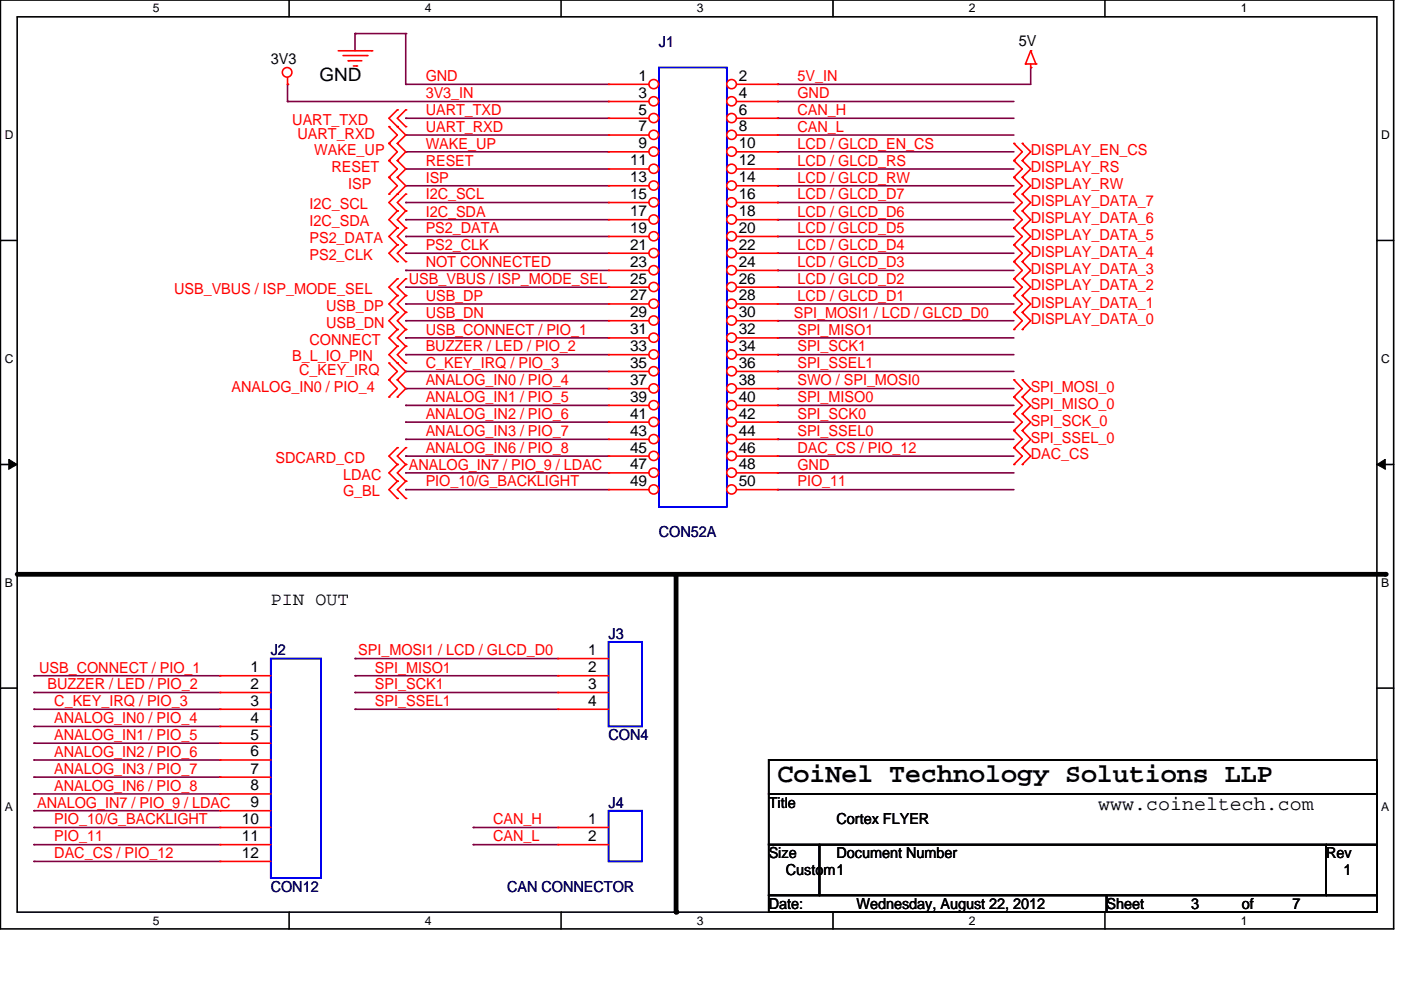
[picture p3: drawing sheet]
<svg xmlns="http://www.w3.org/2000/svg" width="297mm" height="210mm" viewBox="0 0 297 210" stroke-linecap="round" stroke-linejoin="round" font-family="sans-serif">
<defs><g id="words">
<text font-size="5.7" x="164.8" y="165.9">CoiNel Technology Solutions LLP</text>
<text font-size="4.2" x="232.8" y="171.6">www.coineltech.com</text>
<g font-size="3.9">
<text x="67.7" y="17.1">GND</text>
<text x="57.4" y="128.4">PIN OUT</text>
</g>
<g font-size="3.2" fill="#000080">
<text x="139.7" y="10">J1</text>
<text x="139.7" y="113.9">CON52A</text>
<text x="129" y="135.4">J3</text>
<text x="57.4" y="139">J2</text>
<text x="129" y="156.9">CON4</text>
<text x="129" y="171.2">J4</text>
<text x="57.4" y="189.1">CON12</text>
<text x="107.5" y="189.1">CAN CONNECTOR</text>
</g>
<g font-size="3.2">
<text x="216" y="9.7">5V</text>
<text x="57.4" y="13.6">3V3</text>
<text x="135.4" y="17.1">1</text>
<text x="156.6" y="17.1">2</text>
<text x="135.4" y="20.8">3</text>
<text x="156.6" y="20.8">4</text>
<text x="135.4" y="24.3">5</text>
<text x="135.4" y="27.9">7</text>
<text x="156.6" y="24.3">6</text>
<text x="156.6" y="27.9">8</text>
<text x="133.6" y="35.1">11</text>
<text x="135.4" y="31.4">9</text>
<text x="156.6" y="31.4">10</text>
<text x="156.6" y="35.1">12</text>
<text x="133.6" y="38.6">13</text>
<text x="156.6" y="38.6">14</text>
<text x="133.6" y="42.2">15</text>
<text x="133.6" y="45.8">17</text>
<text x="156.6" y="42.2">16</text>
<text x="156.6" y="45.8">18</text>
<text x="133.6" y="49.4">19</text>
<text x="133.6" y="52.9">21</text>
<text x="156.6" y="49.4">20</text>
<text x="156.6" y="52.9">22</text>
<text x="133.6" y="56.6">23</text>
<text x="156.6" y="56.6">24</text>
<text x="133.6" y="60.1">25</text>
<text x="133.6" y="63.7">27</text>
<text x="156.6" y="60.1">26</text>
<text x="156.6" y="63.7">28</text>
<text x="133.6" y="67.2">29</text>
<text x="133.6" y="70.9">31</text>
<text x="156.6" y="67.2">30</text>
<text x="156.6" y="70.9">32</text>
<text x="133.6" y="74.4">33</text>
<text x="133.6" y="78">35</text>
<text x="156.6" y="74.4">34</text>
<text x="156.6" y="78">36</text>
<text x="133.6" y="81.6">37</text>
<text x="156.6" y="81.6">38</text>
<text x="133.6" y="85.2">39</text>
<text x="133.6" y="88.7">41</text>
<text x="156.6" y="85.2">40</text>
<text x="156.6" y="88.7">42</text>
<text x="133.6" y="92.4">43</text>
<text x="133.6" y="95.9">45</text>
<text x="156.6" y="92.4">44</text>
<text x="156.6" y="95.9">46</text>
<text x="133.6" y="99.5">47</text>
<text x="156.6" y="99.5">48</text>
<text x="133.6" y="103.1">49</text>
<text x="156.6" y="103.1">50</text>
<text x="53.1" y="142.5">1</text>
<text x="124.7" y="138.9">1</text>
<text x="124.7" y="142.5">2</text>
<text x="53.1" y="146.1">2</text>
<text x="53.1" y="149.6">3</text>
<text x="124.7" y="146.1">3</text>
<text x="124.7" y="149.6">4</text>
<text x="53.1" y="153.3">4</text>
<text x="53.1" y="156.8">5</text>
<text x="53.1" y="160.4">6</text>
<text x="53.1" y="164">7</text>
<text x="53.1" y="167.6">8</text>
<text x="53.1" y="171.1">9</text>
<text x="163" y="171.2">Title</text>
<text x="51.3" y="174.7">10</text>
<text x="51.3" y="178.3">11</text>
<text x="124.7" y="174.7">1</text>
<text x="124.7" y="178.3">2</text>
<text x="177.4" y="174.8">Cortex FLYER</text>
<text x="51.3" y="181.9">12</text>
<text x="163" y="182">Size</text>
<text x="166.6" y="185.5">Custom1</text>
<text x="177.4" y="182">Document Number</text>
<text x="281.2" y="182">Rev</text>
<text x="284.8" y="185.5">1</text>
<text x="163" y="192.7">Date:</text>
<text x="181.6" y="192.7">Wednesday, August 22, 2012</text>
<text x="234.6" y="192.7">Sheet</text>
<text x="252.6" y="192.7">3</text>
<text x="263.3" y="192.7">of</text>
<text x="274.1" y="192.7">7</text>
</g>
<g font-size="3.2" fill="#f00">
<text x="90.3" y="17.2">GND</text>
<text x="169.1" y="17.2">5V_IN</text>
<text x="90.3" y="20.8">3V3_IN</text>
<text x="169.1" y="20.8">GND</text>
<text x="62" y="26.5">UART_TXD</text>
<text x="63.1" y="29.4">UART_RXD</text>
<text x="90.3" y="24.4">UART_TXD</text>
<text x="90.3" y="28">UART_RXD</text>
<text x="169.1" y="28">CAN_L</text>
<text x="169.1" y="24.4">CAN_H</text>
<text x="66.6" y="32.9">WAKE_UP</text>
<text x="90.3" y="31.5">WAKE_UP</text>
<text x="90.3" y="35.2">RESET</text>
<text x="169.1" y="35.2">LCD / GLCD_RS</text>
<text x="169.1" y="31.5">LCD / GLCD_EN_CS</text>
<text x="218.5" y="32.9">DISPLAY_EN_CS</text>
<text x="70.3" y="36.5">RESET</text>
<text x="73.8" y="40.1">ISP</text>
<text x="90.3" y="38.7">ISP</text>
<text x="169.1" y="38.7">LCD / GLCD_RW</text>
<text x="218.5" y="40.1">DISPLAY_RW</text>
<text x="218.5" y="36.5">DISPLAY_RS</text>
<text x="65.6" y="44.4">I2C_SCL</text>
<text x="90.3" y="42.3">I2C_SCL</text>
<text x="90.3" y="45.9">I2C_SDA</text>
<text x="169.1" y="45.9">LCD / GLCD_D6</text>
<text x="169.1" y="42.3">LCD / GLCD_D7</text>
<text x="218.5" y="47.3">DISPLAY_DATA_6</text>
<text x="218.5" y="43.7">DISPLAY_DATA_7</text>
<text x="65.6" y="48">I2C_SDA</text>
<text x="65.6" y="51.6">PS2_DATA</text>
<text x="90.3" y="49.5">PS2_DATA</text>
<text x="90.3" y="53">PS2_CLK</text>
<text x="169.1" y="49.5">LCD / GLCD_D5</text>
<text x="169.1" y="53">LCD / GLCD_D4</text>
<text x="218.5" y="50.9">DISPLAY_DATA_5</text>
<text x="65.6" y="55.1">PS2_CLK</text>
<text x="90.3" y="56.7">NOT CONNECTED</text>
<text x="169.1" y="56.7">LCD / GLCD_D3</text>
<text x="218.5" y="58">DISPLAY_DATA_3</text>
<text x="218.5" y="54.5">DISPLAY_DATA_4</text>
<text x="36.9" y="62.3">USB_VBUS / ISP_MODE_SEL</text>
<text x="69.2" y="65.9">USB_DP</text>
<text x="86.7" y="60.2">USB_VBUS / ISP_MODE_SEL</text>
<text x="90.3" y="63.8">USB_DP</text>
<text x="169.1" y="63.8">LCD / GLCD_D1</text>
<text x="169.1" y="60.2">LCD / GLCD_D2</text>
<text x="218.5" y="65.2">DISPLAY_DATA_1</text>
<text x="218.5" y="61.6">DISPLAY_DATA_2</text>
<text x="69.2" y="69.4">USB_DN</text>
<text x="90.3" y="67.3">USB_DN</text>
<text x="90.3" y="71">USB_CONNECT / PIO_1</text>
<text x="168.3" y="67.3">SPI_MOSI1 / LCD / GLCD_D0</text>
<text x="169.1" y="71">SPI_MISO1</text>
<text x="218.5" y="68.8">DISPLAY_DATA_0</text>
<text x="62" y="76.6">B_L_IO_PIN</text>
<text x="65.6" y="73.1">CONNECT</text>
<text x="90.3" y="74.5">BUZZER / LED / PIO_2</text>
<text x="169.1" y="74.5">SPI_SCK1</text>
<text x="49.1" y="83.1">ANALOG_IN0 / PIO_4</text>
<text x="63.4" y="79.5">C_KEY_IRQ</text>
<text x="90.3" y="78.1">C_KEY_IRQ / PIO_3</text>
<text x="90.3" y="81.7">ANALOG_IN0 / PIO_4</text>
<text x="169.1" y="78.1">SPI_SSEL1</text>
<text x="169.1" y="81.7">SWO / SPI_MOSI0</text>
<text x="218.5" y="83.1">SPI_MOSI_0</text>
<text x="90.3" y="88.8">ANALOG_IN2 / PIO_6</text>
<text x="90.3" y="85.3">ANALOG_IN1 / PIO_5</text>
<text x="169.1" y="88.8">SPI_SCK0</text>
<text x="169.1" y="85.3">SPI_MISO0</text>
<text x="218.5" y="86.7">SPI_MISO_0</text>
<text x="90.3" y="92.5">ANALOG_IN3 / PIO_7</text>
<text x="169.1" y="92.5">SPI_SSEL0</text>
<text x="218.5" y="90.3">SPI_SCK_0</text>
<text x="218.5" y="93.8">SPI_SSEL_0</text>
<text x="58.4" y="98.1">SDCARD_CD</text>
<text x="72.7" y="101.7">LDAC</text>
<text x="86.7" y="99.6">ANALOG_IN7 / PIO_9 / LDAC</text>
<text x="90.3" y="96">ANALOG_IN6 / PIO_8</text>
<text x="169.1" y="99.6">GND</text>
<text x="169.1" y="96">DAC_CS / PIO_12</text>
<text x="218.5" y="97.4">DAC_CS</text>
<text x="72.7" y="105.3">G_BL</text>
<text x="90.3" y="103.1">PIO_10/G_BACKLIGHT</text>
<text x="169.1" y="103.1">PIO_11</text>
<text x="8.3" y="142.6">USB_CONNECT / PIO_1</text>
<text x="75.9" y="139">SPI_MOSI1 / LCD / GLCD_D0</text>
<text x="79.5" y="142.6">SPI_MISO1</text>
<text x="10.1" y="146.1">BUZZER / LED / PIO_2</text>
<text x="11.5" y="149.7">C_KEY_IRQ / PIO_3</text>
<text x="79.5" y="146.1">SPI_SCK1</text>
<text x="79.5" y="149.7">SPI_SSEL1</text>
<text x="11.5" y="153.3">ANALOG_IN0 / PIO_4</text>
<text x="11.5" y="156.9">ANALOG_IN1 / PIO_5</text>
<text x="11.5" y="160.5">ANALOG_IN2 / PIO_6</text>
<text x="11.5" y="164.1">ANALOG_IN3 / PIO_7</text>
<text x="11.5" y="167.7">ANALOG_IN6 / PIO_8</text>
<text x="7.9" y="171.2">ANALOG_IN7 / PIO_9 / LDAC</text>
<text x="11.5" y="174.8">PIO_10/G_BACKLIGHT</text>
<text x="11.5" y="178.4">PIO_11</text>
<text x="104.6" y="178.4">CAN_L</text>
<text x="104.6" y="174.8">CAN_H</text>
<text x="11.5" y="182">DAC_CS / PIO_12</text>
</g>
<g font-size="2.6">
<text x="32.4" y="2.6">5</text>
<text x="90.1" y="2.6">4</text>
<text x="147.7" y="2.6">3</text>
<text x="205.4" y="2.6">2</text>
<text x="263.1" y="2.6">1</text>
<text x="1" y="29.6">D</text>
<text x="292.9" y="29.6">D</text>
<text x="1" y="77">C</text>
<text x="292.9" y="77">C</text>
<text x="1" y="124.5">B</text>
<text x="292.9" y="124.5">B</text>
<text x="1" y="171.9">A</text>
<text x="292.9" y="171.9">A</text>
<text x="32.4" y="196">5</text>
<text x="90.1" y="196">4</text>
<text x="147.7" y="196">3</text>
<text x="205.4" y="196">2</text>
<text x="263.1" y="196">1</text>
</g>
</g></defs>
<path d="M.1 0h295.4v196.9h-295.4zM3.6 3.6h288.3v189.8h-288.3z" fill="none" stroke="#000" stroke-width=".34"/>
<g fill="#fff">
<path d="M32.4 .4h1.3v2.7h-1.3z"/>
<path d="M32.4 193.7h1.3v2.7h-1.3z"/>
</g>
<path d="M61.3 0v3.6M61.3 193.4v3.5" fill="none" stroke="#000" stroke-width=".34"/>
<g fill="#fff">
<path d="M90.1 .4h1.3v2.7h-1.3z"/>
<path d="M90.1 193.7h1.3v2.7h-1.3z"/>
</g>
<path d="M119 0v3.6M119 193.4v3.5" fill="none" stroke="#000" stroke-width=".34"/>
<g fill="#fff">
<path d="M147.7 .4h1.3v2.7h-1.3z"/>
<path d="M147.7 193.7h1.3v2.7h-1.3z"/>
</g>
<path d="M176.6 0v3.6M176.6 193.4v3.5" fill="none" stroke="#000" stroke-width=".34"/>
<g fill="#fff">
<path d="M205.4 .4h1.3v2.7h-1.3z"/>
<path d="M205.4 193.7h1.3v2.7h-1.3z"/>
</g>
<path d="M234.3 0v3.6M234.3 193.4v3.5" fill="none" stroke="#000" stroke-width=".34"/>
<g fill="#fff">
<path d="M263.1 .4h1.2v2.7h-1.2z"/>
<path d="M263.1 193.7h1.2v2.7h-1.2z"/>
<path d="M1 27.3h1.7v2.7h-1.7z"/>
<path d="M292.9 27.3h1.7v2.7h-1.7z"/>
<path d="M1 74.7h1.7v2.7h-1.7z"/>
<path d="M292.9 74.7h1.7v2.7h-1.7z"/>
</g>
<path d="M.1 51h3.5M291.9 51h3.6" fill="none" stroke="#000" stroke-width=".34"/>
<g fill="#fff">
<path d="M1 122.2h1.5v2.7h-1.5z"/>
<path d="M292.9 122.2h1.5v2.7h-1.5z"/>
</g>
<path d="M.1 98.5h3.5M291.9 98.5h3.6" fill="none" stroke="#000" stroke-width=".34"/>
<path d="M1.9 97.4l1.7 1.1-1.7 1zM291.9 98.5l1.8-1.1v2.1z" fill="#000" stroke="#000" stroke-width=".21"/>
<g fill="#fff">
<path d="M1 169.6h1.5v2.7h-1.5z"/>
<path d="M292.9 169.6h1.5v2.7h-1.5z"/>
</g>
<path d="M.1 145.9h3.5M291.9 145.9h3.6" fill="none" stroke="#000" stroke-width=".34"/>
<path d="M3.6 121.8h290.1M143.3 121.8v71.6" fill="none" stroke="#000" stroke-width="1"/>
<g fill="#000">
<circle cx="293.7" cy="121.8" r=".51"/>
<circle cx="143.3" cy="193.4" r=".51"/>
</g>
<path d="M86 17.9h43" fill="none" stroke="#800040" stroke-width=".34"/>
<circle cx="86" cy="17.9" r=".17" fill="#800040"/>
<path d="M61 21.5h68" fill="none" stroke="#800040" stroke-width=".34"/>
<circle cx="61" cy="21.5" r=".17" fill="#800040"/>
<path d="M86 25.1h43" fill="none" stroke="#800040" stroke-width=".34"/>
<circle cx="86" cy="25.1" r=".17" fill="#800040"/>
<path d="M86 28.6h43" fill="none" stroke="#800040" stroke-width=".34"/>
<circle cx="86" cy="28.6" r=".17" fill="#800040"/>
<path d="M86 32.2h43" fill="none" stroke="#800040" stroke-width=".34"/>
<circle cx="86" cy="32.2" r=".17" fill="#800040"/>
<path d="M86 35.8h43" fill="none" stroke="#800040" stroke-width=".34"/>
<circle cx="86" cy="35.8" r=".17" fill="#800040"/>
<path d="M86 39.4h43" fill="none" stroke="#800040" stroke-width=".34"/>
<circle cx="86" cy="39.4" r=".17" fill="#800040"/>
<path d="M86 42.9h43" fill="none" stroke="#800040" stroke-width=".34"/>
<circle cx="86" cy="42.9" r=".17" fill="#800040"/>
<path d="M86 46.6h43" fill="none" stroke="#800040" stroke-width=".34"/>
<circle cx="86" cy="46.6" r=".17" fill="#800040"/>
<path d="M86 50.1h43" fill="none" stroke="#800040" stroke-width=".34"/>
<circle cx="86" cy="50.1" r=".17" fill="#800040"/>
<path d="M86 53.7h43" fill="none" stroke="#800040" stroke-width=".34"/>
<circle cx="86" cy="53.7" r=".17" fill="#800040"/>
<path d="M86 57.3h43" fill="none" stroke="#800040" stroke-width=".34"/>
<circle cx="86" cy="57.3" r=".17" fill="#800040"/>
<path d="M86 60.9h43" fill="none" stroke="#800040" stroke-width=".34"/>
<circle cx="86" cy="60.9" r=".17" fill="#800040"/>
<path d="M86 64.4h43" fill="none" stroke="#800040" stroke-width=".34"/>
<circle cx="86" cy="64.4" r=".17" fill="#800040"/>
<path d="M86 68h43" fill="none" stroke="#800040" stroke-width=".34"/>
<circle cx="86" cy="68" r=".17" fill="#800040"/>
<path d="M86 71.6h43" fill="none" stroke="#800040" stroke-width=".34"/>
<circle cx="86" cy="71.6" r=".17" fill="#800040"/>
<path d="M164.8 17.9h53.7" fill="none" stroke="#800040" stroke-width=".34"/>
<circle cx="164.8" cy="17.9" r=".17" fill="#800040"/>
<path d="M164.8 28.6h50.2" fill="none" stroke="#800040" stroke-width=".34"/>
<circle cx="164.8" cy="28.6" r=".17" fill="#800040"/>
<path d="M164.8 35.8h50.2" fill="none" stroke="#800040" stroke-width=".34"/>
<circle cx="164.8" cy="35.8" r=".17" fill="#800040"/>
<path d="M164.8 32.2h50.2" fill="none" stroke="#800040" stroke-width=".34"/>
<circle cx="164.8" cy="32.2" r=".17" fill="#800040"/>
<path d="M164.8 39.4h50.2" fill="none" stroke="#800040" stroke-width=".34"/>
<circle cx="164.8" cy="39.4" r=".17" fill="#800040"/>
<path d="M164.8 46.6h50.2" fill="none" stroke="#800040" stroke-width=".34"/>
<circle cx="164.8" cy="46.6" r=".17" fill="#800040"/>
<path d="M164.8 50.1h50.2" fill="none" stroke="#800040" stroke-width=".34"/>
<circle cx="164.8" cy="50.1" r=".17" fill="#800040"/>
<path d="M164.8 42.9h50.2" fill="none" stroke="#800040" stroke-width=".34"/>
<circle cx="164.8" cy="42.9" r=".17" fill="#800040"/>
<path d="M164.8 53.7h50.2" fill="none" stroke="#800040" stroke-width=".34"/>
<circle cx="164.8" cy="53.7" r=".17" fill="#800040"/>
<path d="M164.8 57.3h50.2" fill="none" stroke="#800040" stroke-width=".34"/>
<circle cx="164.8" cy="57.3" r=".17" fill="#800040"/>
<path d="M164.8 64.4h50.2" fill="none" stroke="#800040" stroke-width=".34"/>
<circle cx="164.8" cy="64.4" r=".17" fill="#800040"/>
<path d="M164.8 60.9h50.2" fill="none" stroke="#800040" stroke-width=".34"/>
<circle cx="164.8" cy="60.9" r=".17" fill="#800040"/>
<path d="M164.8 68h50.2" fill="none" stroke="#800040" stroke-width=".34"/>
<circle cx="164.8" cy="68" r=".17" fill="#800040"/>
<path d="M164.8 71.6h50.2" fill="none" stroke="#800040" stroke-width=".34"/>
<circle cx="164.8" cy="71.6" r=".17" fill="#800040"/>
<path d="M164.8 75.2h50.2" fill="none" stroke="#800040" stroke-width=".34"/>
<circle cx="164.8" cy="75.2" r=".17" fill="#800040"/>
<path d="M164.8 78.8h50.2" fill="none" stroke="#800040" stroke-width=".34"/>
<circle cx="164.8" cy="78.8" r=".17" fill="#800040"/>
<path d="M164.8 21.5h50.2" fill="none" stroke="#800040" stroke-width=".34"/>
<circle cx="164.8" cy="21.5" r=".17" fill="#800040"/>
<path d="M164.8 25.1h50.2" fill="none" stroke="#800040" stroke-width=".34"/>
<circle cx="164.8" cy="25.1" r=".17" fill="#800040"/>
<path d="M86 103.8h43" fill="none" stroke="#800040" stroke-width=".34"/>
<circle cx="86" cy="103.8" r=".17" fill="#800040"/>
<path d="M61 17.9v3.6" fill="none" stroke="#800040" stroke-width=".34"/>
<circle cx="61" cy="17.9" r=".17" fill="#800040"/>
<path d="M86 7.1v10.8" fill="none" stroke="#800040" stroke-width=".34"/>
<circle cx="86" cy="7.1" r=".17" fill="#800040"/>
<path d="M75.3 7.1h10.7" fill="none" stroke="#800040" stroke-width=".34"/>
<circle cx="75.3" cy="7.1" r=".17" fill="#800040"/>
<path d="M75.3 7.1v3.7" fill="none" stroke="#800040" stroke-width=".34"/>
<circle cx="75.3" cy="7.1" r=".17" fill="#800040"/>
<path d="M86 75.2h43" fill="none" stroke="#800040" stroke-width=".34"/>
<circle cx="86" cy="75.2" r=".17" fill="#800040"/>
<path d="M86 78.8h43" fill="none" stroke="#800040" stroke-width=".34"/>
<circle cx="86" cy="78.8" r=".17" fill="#800040"/>
<path d="M86 82.4h43" fill="none" stroke="#800040" stroke-width=".34"/>
<circle cx="86" cy="82.4" r=".17" fill="#800040"/>
<path d="M86 89.5h43" fill="none" stroke="#800040" stroke-width=".34"/>
<circle cx="86" cy="89.5" r=".17" fill="#800040"/>
<path d="M86 86h43" fill="none" stroke="#800040" stroke-width=".34"/>
<circle cx="86" cy="86" r=".17" fill="#800040"/>
<path d="M86 93.1h43" fill="none" stroke="#800040" stroke-width=".34"/>
<circle cx="86" cy="93.1" r=".17" fill="#800040"/>
<path d="M86 96.7h43" fill="none" stroke="#800040" stroke-width=".34"/>
<circle cx="86" cy="96.7" r=".17" fill="#800040"/>
<path d="M86 100.3h43" fill="none" stroke="#800040" stroke-width=".34"/>
<circle cx="86" cy="100.3" r=".17" fill="#800040"/>
<path d="M7.2 143.3h39.5" fill="none" stroke="#800040" stroke-width=".34"/>
<circle cx="7.2" cy="143.3" r=".17" fill="#800040"/>
<path d="M7.2 146.8h39.5" fill="none" stroke="#800040" stroke-width=".34"/>
<circle cx="7.2" cy="146.8" r=".17" fill="#800040"/>
<path d="M7.2 150.4h39.5" fill="none" stroke="#800040" stroke-width=".34"/>
<circle cx="7.2" cy="150.4" r=".17" fill="#800040"/>
<path d="M7.2 154h39.5" fill="none" stroke="#800040" stroke-width=".34"/>
<circle cx="7.2" cy="154" r=".17" fill="#800040"/>
<path d="M7.2 157.6h39.5" fill="none" stroke="#800040" stroke-width=".34"/>
<circle cx="7.2" cy="157.6" r=".17" fill="#800040"/>
<path d="M7.2 161.1h39.5" fill="none" stroke="#800040" stroke-width=".34"/>
<circle cx="7.2" cy="161.1" r=".17" fill="#800040"/>
<path d="M7.2 164.8h39.5" fill="none" stroke="#800040" stroke-width=".34"/>
<circle cx="7.2" cy="164.8" r=".17" fill="#800040"/>
<path d="M7.2 168.3h39.5" fill="none" stroke="#800040" stroke-width=".34"/>
<circle cx="7.2" cy="168.3" r=".17" fill="#800040"/>
<path d="M7.2 171.9h39.5" fill="none" stroke="#800040" stroke-width=".34"/>
<circle cx="7.2" cy="171.9" r=".17" fill="#800040"/>
<path d="M7.2 175.4h39.5" fill="none" stroke="#800040" stroke-width=".34"/>
<circle cx="7.2" cy="175.4" r=".17" fill="#800040"/>
<path d="M7.2 179.1h39.5" fill="none" stroke="#800040" stroke-width=".34"/>
<circle cx="7.2" cy="179.1" r=".17" fill="#800040"/>
<path d="M7.2 182.6h39.5" fill="none" stroke="#800040" stroke-width=".34"/>
<circle cx="7.2" cy="182.6" r=".17" fill="#800040"/>
<path d="M75.3 139.6h43" fill="none" stroke="#800040" stroke-width=".34"/>
<circle cx="75.3" cy="139.6" r=".17" fill="#800040"/>
<path d="M75.3 143.3h43" fill="none" stroke="#800040" stroke-width=".34"/>
<circle cx="75.3" cy="143.3" r=".17" fill="#800040"/>
<path d="M75.3 146.8h43" fill="none" stroke="#800040" stroke-width=".34"/>
<circle cx="75.3" cy="146.8" r=".17" fill="#800040"/>
<path d="M75.3 150.4h43" fill="none" stroke="#800040" stroke-width=".34"/>
<circle cx="75.3" cy="150.4" r=".17" fill="#800040"/>
<path d="M100.3 179.1h18" fill="none" stroke="#800040" stroke-width=".34"/>
<circle cx="100.3" cy="179.1" r=".17" fill="#800040"/>
<path d="M100.3 175.4h18" fill="none" stroke="#800040" stroke-width=".34"/>
<circle cx="100.3" cy="175.4" r=".17" fill="#800040"/>
<path d="M218.5 14.3v3.6" fill="none" stroke="#800040" stroke-width=".34"/>
<circle cx="218.5" cy="14.3" r=".17" fill="#800040"/>
<path d="M164.8 100.3h50.2" fill="none" stroke="#800040" stroke-width=".34"/>
<circle cx="164.8" cy="100.3" r=".17" fill="#800040"/>
<path d="M164.8 89.5h50.2" fill="none" stroke="#800040" stroke-width=".34"/>
<circle cx="164.8" cy="89.5" r=".17" fill="#800040"/>
<path d="M164.8 93.1h50.2" fill="none" stroke="#800040" stroke-width=".34"/>
<circle cx="164.8" cy="93.1" r=".17" fill="#800040"/>
<path d="M164.8 96.7h50.2" fill="none" stroke="#800040" stroke-width=".34"/>
<circle cx="164.8" cy="96.7" r=".17" fill="#800040"/>
<path d="M164.8 86h50.2" fill="none" stroke="#800040" stroke-width=".34"/>
<circle cx="164.8" cy="86" r=".17" fill="#800040"/>
<path d="M164.8 82.4h50.2" fill="none" stroke="#800040" stroke-width=".34"/>
<circle cx="164.8" cy="82.4" r=".17" fill="#800040"/>
<path d="M164.8 103.8h50.2" fill="none" stroke="#800040" stroke-width=".34"/>
<circle cx="164.8" cy="103.8" r=".17" fill="#800040"/>
<path d="M61 16.4v1.5" fill="none" stroke="#f00" stroke-width=".34"/>
<circle cx="61" cy="17.9" r=".17" fill="#f00"/>
<g fill="none" stroke="#f00" stroke-width=".34">
<path d="M71.7 10.8h7.1"/>
<circle cx="60.9" cy="15.3" r="1.02"/>
</g>
<circle cx="78.8" cy="10.8" r=".17" fill="#f00"/>
<path d="M72.7 11.8h5.1" fill="none" stroke="#f00" stroke-width=".34"/>
<circle cx="77.8" cy="11.8" r=".17" fill="#f00"/>
<path d="M73.8 12.9h2.9" fill="none" stroke="#f00" stroke-width=".34"/>
<circle cx="73.8" cy="12.9" r=".17" fill="#f00"/>
<path d="M74.9 14h.7" fill="none" stroke="#f00" stroke-width=".34"/>
<circle cx="75.6" cy="14" r=".17" fill="#f00"/>
<path d="M217.4 13.6h2.2" fill="none" stroke="#f00" stroke-width=".34"/>
<circle cx="217.4" cy="13.6" r=".17" fill="#f00"/>
<path d="M218.5 13.6v.7" fill="none" stroke="#f00" stroke-width=".34"/>
<circle cx="218.5" cy="14.3" r=".17" fill="#f00"/>
<path d="M218.5 10.8l-1.1 2.8" fill="none" stroke="#f00" stroke-width=".34"/>
<circle cx="218.5" cy="10.8" r=".17" fill="#f00"/>
<path d="M218.5 10.8l1.1 2.8" fill="none" stroke="#f00" stroke-width=".34"/>
<circle cx="219.6" cy="13.6" r=".17" fill="#f00"/>
<path d="M84.2 23.3l-1.7 1.8" fill="none" stroke="#f00" stroke-width=".34"/>
<circle cx="84.2" cy="23.3" r=".17" fill="#f00"/>
<path d="M82.5 25.1l1.7 1.8" fill="none" stroke="#f00" stroke-width=".34"/>
<circle cx="84.2" cy="26.9" r=".17" fill="#f00"/>
<path d="M86 23.3l-1.8 1.8" fill="none" stroke="#f00" stroke-width=".34"/>
<circle cx="86" cy="23.3" r=".17" fill="#f00"/>
<path d="M84.2 25.1l1.8 1.8" fill="none" stroke="#f00" stroke-width=".34"/>
<circle cx="86" cy="26.9" r=".17" fill="#f00"/>
<path d="M86 28.6l-1.8 1.8" fill="none" stroke="#f00" stroke-width=".34"/>
<circle cx="84.2" cy="30.4" r=".17" fill="#f00"/>
<path d="M84.2 26.9l1.8 1.7" fill="none" stroke="#f00" stroke-width=".34"/>
<circle cx="84.2" cy="26.9" r=".17" fill="#f00"/>
<path d="M82.5 26.9l1.7 1.7" fill="none" stroke="#f00" stroke-width=".34"/>
<circle cx="82.5" cy="26.9" r=".17" fill="#f00"/>
<path d="M84.2 28.6l-1.7 1.8" fill="none" stroke="#f00" stroke-width=".34"/>
<circle cx="82.5" cy="30.4" r=".17" fill="#f00"/>
<path d="M86 32.2l-1.8 1.9" fill="none" stroke="#f00" stroke-width=".34"/>
<circle cx="84.2" cy="34.1" r=".17" fill="#f00"/>
<path d="M84.2 30.4l1.8 1.8" fill="none" stroke="#f00" stroke-width=".34"/>
<circle cx="84.2" cy="30.4" r=".17" fill="#f00"/>
<path d="M82.5 30.4l1.7 1.8" fill="none" stroke="#f00" stroke-width=".34"/>
<circle cx="82.5" cy="30.4" r=".17" fill="#f00"/>
<path d="M84.2 32.2l-1.7 1.9" fill="none" stroke="#f00" stroke-width=".34"/>
<circle cx="82.5" cy="34.1" r=".17" fill="#f00"/>
<path d="M86 35.8l-1.8 1.8" fill="none" stroke="#f00" stroke-width=".34"/>
<circle cx="84.2" cy="37.6" r=".17" fill="#f00"/>
<path d="M84.2 34.1l1.8 1.7" fill="none" stroke="#f00" stroke-width=".34"/>
<circle cx="84.2" cy="34.1" r=".17" fill="#f00"/>
<path d="M82.5 34.1l1.7 1.7" fill="none" stroke="#f00" stroke-width=".34"/>
<circle cx="82.5" cy="34.1" r=".17" fill="#f00"/>
<path d="M84.2 35.8l-1.7 1.8" fill="none" stroke="#f00" stroke-width=".34"/>
<circle cx="82.5" cy="37.6" r=".17" fill="#f00"/>
<path d="M86 39.4l-1.8 1.8" fill="none" stroke="#f00" stroke-width=".34"/>
<circle cx="84.2" cy="41.2" r=".17" fill="#f00"/>
<path d="M84.2 37.6l1.8 1.8" fill="none" stroke="#f00" stroke-width=".34"/>
<circle cx="84.2" cy="37.6" r=".17" fill="#f00"/>
<path d="M82.5 37.6l1.7 1.8" fill="none" stroke="#f00" stroke-width=".34"/>
<circle cx="82.5" cy="37.6" r=".17" fill="#f00"/>
<path d="M84.2 39.4l-1.7 1.8" fill="none" stroke="#f00" stroke-width=".34"/>
<circle cx="82.5" cy="41.2" r=".17" fill="#f00"/>
<path d="M86 78.8l-1.8 1.7" fill="none" stroke="#f00" stroke-width=".34"/>
<circle cx="84.2" cy="80.5" r=".17" fill="#f00"/>
<path d="M84.2 77l1.8 1.8" fill="none" stroke="#f00" stroke-width=".34"/>
<circle cx="84.2" cy="77" r=".17" fill="#f00"/>
<path d="M82.5 77l1.7 1.8" fill="none" stroke="#f00" stroke-width=".34"/>
<circle cx="82.5" cy="77" r=".17" fill="#f00"/>
<path d="M84.2 78.8l-1.7 1.7" fill="none" stroke="#f00" stroke-width=".34"/>
<circle cx="82.5" cy="80.5" r=".17" fill="#f00"/>
<path d="M84.2 41.2l-1.7 1.7" fill="none" stroke="#f00" stroke-width=".34"/>
<circle cx="84.2" cy="41.2" r=".17" fill="#f00"/>
<path d="M82.5 42.9l1.7 1.8" fill="none" stroke="#f00" stroke-width=".34"/>
<circle cx="84.2" cy="44.7" r=".17" fill="#f00"/>
<path d="M86 41.2l-1.8 1.7" fill="none" stroke="#f00" stroke-width=".34"/>
<circle cx="86" cy="41.2" r=".17" fill="#f00"/>
<path d="M84.2 42.9l1.8 1.8" fill="none" stroke="#f00" stroke-width=".34"/>
<circle cx="86" cy="44.7" r=".17" fill="#f00"/>
<path d="M84.2 44.7l-1.7 1.9" fill="none" stroke="#f00" stroke-width=".34"/>
<circle cx="84.2" cy="44.7" r=".17" fill="#f00"/>
<path d="M82.5 46.6l1.7 1.8" fill="none" stroke="#f00" stroke-width=".34"/>
<circle cx="84.2" cy="48.4" r=".17" fill="#f00"/>
<path d="M86 44.7l-1.8 1.9" fill="none" stroke="#f00" stroke-width=".34"/>
<circle cx="86" cy="44.7" r=".17" fill="#f00"/>
<path d="M84.2 46.6l1.8 1.8" fill="none" stroke="#f00" stroke-width=".34"/>
<circle cx="86" cy="48.4" r=".17" fill="#f00"/>
<path d="M84.2 98.5l-1.7 1.8" fill="none" stroke="#f00" stroke-width=".34"/>
<circle cx="84.2" cy="98.5" r=".17" fill="#f00"/>
<path d="M82.5 100.3l1.7 1.7" fill="none" stroke="#f00" stroke-width=".34"/>
<circle cx="84.2" cy="102" r=".17" fill="#f00"/>
<path d="M86 98.5l-1.8 1.8" fill="none" stroke="#f00" stroke-width=".34"/>
<circle cx="86" cy="98.5" r=".17" fill="#f00"/>
<path d="M84.2 100.3l1.8 1.7" fill="none" stroke="#f00" stroke-width=".34"/>
<circle cx="86" cy="102" r=".17" fill="#f00"/>
<path d="M84.2 94.9l-1.7 1.8" fill="none" stroke="#f00" stroke-width=".34"/>
<circle cx="84.2" cy="94.9" r=".17" fill="#f00"/>
<path d="M82.5 96.7l1.7 1.8" fill="none" stroke="#f00" stroke-width=".34"/>
<circle cx="84.2" cy="98.5" r=".17" fill="#f00"/>
<path d="M86 94.9l-1.8 1.8" fill="none" stroke="#f00" stroke-width=".34"/>
<circle cx="86" cy="94.9" r=".17" fill="#f00"/>
<path d="M84.2 96.7l1.8 1.8" fill="none" stroke="#f00" stroke-width=".34"/>
<circle cx="86" cy="98.5" r=".17" fill="#f00"/>
<path d="M84.2 48.4l-1.7 1.7" fill="none" stroke="#f00" stroke-width=".34"/>
<circle cx="84.2" cy="48.4" r=".17" fill="#f00"/>
<path d="M82.5 50.1l1.7 1.8" fill="none" stroke="#f00" stroke-width=".34"/>
<circle cx="84.2" cy="51.9" r=".17" fill="#f00"/>
<path d="M86 48.4l-1.8 1.7" fill="none" stroke="#f00" stroke-width=".34"/>
<circle cx="86" cy="48.4" r=".17" fill="#f00"/>
<path d="M84.2 50.1l1.8 1.8" fill="none" stroke="#f00" stroke-width=".34"/>
<circle cx="86" cy="51.9" r=".17" fill="#f00"/>
<path d="M84.2 51.9l-1.7 1.8" fill="none" stroke="#f00" stroke-width=".34"/>
<circle cx="84.2" cy="51.9" r=".17" fill="#f00"/>
<path d="M82.5 53.7l1.7 1.8" fill="none" stroke="#f00" stroke-width=".34"/>
<circle cx="84.2" cy="55.5" r=".17" fill="#f00"/>
<path d="M86 51.9l-1.8 1.8" fill="none" stroke="#f00" stroke-width=".34"/>
<circle cx="86" cy="51.9" r=".17" fill="#f00"/>
<path d="M84.2 53.7l1.8 1.8" fill="none" stroke="#f00" stroke-width=".34"/>
<circle cx="86" cy="55.5" r=".17" fill="#f00"/>
<path d="M84.2 59.1l-1.7 1.8" fill="none" stroke="#f00" stroke-width=".34"/>
<circle cx="84.2" cy="59.1" r=".17" fill="#f00"/>
<path d="M82.5 60.9l1.7 1.8" fill="none" stroke="#f00" stroke-width=".34"/>
<circle cx="84.2" cy="62.7" r=".17" fill="#f00"/>
<path d="M86 59.1l-1.8 1.8" fill="none" stroke="#f00" stroke-width=".34"/>
<circle cx="86" cy="59.1" r=".17" fill="#f00"/>
<path d="M84.2 60.9l1.8 1.8" fill="none" stroke="#f00" stroke-width=".34"/>
<circle cx="86" cy="62.7" r=".17" fill="#f00"/>
<path d="M84.2 62.7l-1.7 1.7" fill="none" stroke="#f00" stroke-width=".34"/>
<circle cx="84.2" cy="62.7" r=".17" fill="#f00"/>
<path d="M82.5 64.4l1.7 1.8" fill="none" stroke="#f00" stroke-width=".34"/>
<circle cx="84.2" cy="66.2" r=".17" fill="#f00"/>
<path d="M86 62.7l-1.8 1.7" fill="none" stroke="#f00" stroke-width=".34"/>
<circle cx="86" cy="62.7" r=".17" fill="#f00"/>
<path d="M84.2 64.4l1.8 1.8" fill="none" stroke="#f00" stroke-width=".34"/>
<circle cx="86" cy="66.2" r=".17" fill="#f00"/>
<path d="M84.2 66.2l-1.7 1.8" fill="none" stroke="#f00" stroke-width=".34"/>
<circle cx="84.2" cy="66.2" r=".17" fill="#f00"/>
<path d="M82.5 68l1.7 1.9" fill="none" stroke="#f00" stroke-width=".34"/>
<circle cx="84.2" cy="69.9" r=".17" fill="#f00"/>
<path d="M86 66.2l-1.8 1.8" fill="none" stroke="#f00" stroke-width=".34"/>
<circle cx="86" cy="66.2" r=".17" fill="#f00"/>
<path d="M84.2 68l1.8 1.9" fill="none" stroke="#f00" stroke-width=".34"/>
<circle cx="86" cy="69.9" r=".17" fill="#f00"/>
<path d="M84.2 69.9l-1.7 1.7" fill="none" stroke="#f00" stroke-width=".34"/>
<circle cx="84.2" cy="69.9" r=".17" fill="#f00"/>
<path d="M82.5 71.6l1.7 1.8" fill="none" stroke="#f00" stroke-width=".34"/>
<circle cx="84.2" cy="73.4" r=".17" fill="#f00"/>
<path d="M86 69.9l-1.8 1.7" fill="none" stroke="#f00" stroke-width=".34"/>
<circle cx="86" cy="69.9" r=".17" fill="#f00"/>
<path d="M84.2 71.6l1.8 1.8" fill="none" stroke="#f00" stroke-width=".34"/>
<circle cx="86" cy="73.4" r=".17" fill="#f00"/>
<path d="M86 82.4l-1.8 1.8" fill="none" stroke="#f00" stroke-width=".34"/>
<circle cx="84.2" cy="84.2" r=".17" fill="#f00"/>
<path d="M84.2 80.5l1.8 1.9" fill="none" stroke="#f00" stroke-width=".34"/>
<circle cx="84.2" cy="80.5" r=".17" fill="#f00"/>
<path d="M82.5 80.5l1.7 1.9" fill="none" stroke="#f00" stroke-width=".34"/>
<circle cx="82.5" cy="80.5" r=".17" fill="#f00"/>
<path d="M84.2 82.4l-1.7 1.8" fill="none" stroke="#f00" stroke-width=".34"/>
<circle cx="82.5" cy="84.2" r=".17" fill="#f00"/>
<path d="M84.2 73.4l-1.7 1.8" fill="none" stroke="#f00" stroke-width=".34"/>
<circle cx="84.2" cy="73.4" r=".17" fill="#f00"/>
<path d="M82.5 75.2l1.7 1.8" fill="none" stroke="#f00" stroke-width=".34"/>
<circle cx="84.2" cy="77" r=".17" fill="#f00"/>
<path d="M86 73.4l-1.8 1.8" fill="none" stroke="#f00" stroke-width=".34"/>
<circle cx="86" cy="73.4" r=".17" fill="#f00"/>
<path d="M84.2 75.2l1.8 1.8" fill="none" stroke="#f00" stroke-width=".34"/>
<circle cx="86" cy="77" r=".17" fill="#f00"/>
<path d="M218.5 68l-1.8 1.9" fill="none" stroke="#f00" stroke-width=".34"/>
<circle cx="216.7" cy="69.9" r=".17" fill="#f00"/>
<path d="M216.7 66.2l1.8 1.8" fill="none" stroke="#f00" stroke-width=".34"/>
<circle cx="216.7" cy="66.2" r=".17" fill="#f00"/>
<path d="M216.7 68l-1.7 1.9" fill="none" stroke="#f00" stroke-width=".34"/>
<circle cx="215" cy="69.9" r=".17" fill="#f00"/>
<path d="M215 66.2l1.7 1.8" fill="none" stroke="#f00" stroke-width=".34"/>
<circle cx="215" cy="66.2" r=".17" fill="#f00"/>
<path d="M218.5 64.4l-1.8 1.8" fill="none" stroke="#f00" stroke-width=".34"/>
<circle cx="216.7" cy="66.2" r=".17" fill="#f00"/>
<path d="M216.7 62.7l1.8 1.7" fill="none" stroke="#f00" stroke-width=".34"/>
<circle cx="216.7" cy="62.7" r=".17" fill="#f00"/>
<path d="M216.7 64.4l-1.7 1.8" fill="none" stroke="#f00" stroke-width=".34"/>
<circle cx="215" cy="66.2" r=".17" fill="#f00"/>
<path d="M215 62.7l1.7 1.7" fill="none" stroke="#f00" stroke-width=".34"/>
<circle cx="215" cy="62.7" r=".17" fill="#f00"/>
<path d="M218.5 60.9l-1.8 1.8" fill="none" stroke="#f00" stroke-width=".34"/>
<circle cx="216.7" cy="62.7" r=".17" fill="#f00"/>
<path d="M216.7 59.1l1.8 1.8" fill="none" stroke="#f00" stroke-width=".34"/>
<circle cx="216.7" cy="59.1" r=".17" fill="#f00"/>
<path d="M216.7 60.9l-1.7 1.8" fill="none" stroke="#f00" stroke-width=".34"/>
<circle cx="215" cy="62.7" r=".17" fill="#f00"/>
<path d="M215 59.1l1.7 1.8" fill="none" stroke="#f00" stroke-width=".34"/>
<circle cx="215" cy="59.1" r=".17" fill="#f00"/>
<path d="M218.5 57.3l-1.8 1.8" fill="none" stroke="#f00" stroke-width=".34"/>
<circle cx="216.7" cy="59.1" r=".17" fill="#f00"/>
<path d="M216.7 55.5l1.8 1.8" fill="none" stroke="#f00" stroke-width=".34"/>
<circle cx="216.7" cy="55.5" r=".17" fill="#f00"/>
<path d="M216.7 57.3l-1.7 1.8" fill="none" stroke="#f00" stroke-width=".34"/>
<circle cx="215" cy="59.1" r=".17" fill="#f00"/>
<path d="M215 55.5l1.7 1.8" fill="none" stroke="#f00" stroke-width=".34"/>
<circle cx="215" cy="55.5" r=".17" fill="#f00"/>
<path d="M218.5 53.7l-1.8 1.8" fill="none" stroke="#f00" stroke-width=".34"/>
<circle cx="216.7" cy="55.5" r=".17" fill="#f00"/>
<path d="M216.7 51.9l1.8 1.8" fill="none" stroke="#f00" stroke-width=".34"/>
<circle cx="216.7" cy="51.9" r=".17" fill="#f00"/>
<path d="M216.7 53.7l-1.7 1.8" fill="none" stroke="#f00" stroke-width=".34"/>
<circle cx="215" cy="55.5" r=".17" fill="#f00"/>
<path d="M215 51.9l1.7 1.8" fill="none" stroke="#f00" stroke-width=".34"/>
<circle cx="215" cy="51.9" r=".17" fill="#f00"/>
<path d="M218.5 50.1l-1.8 1.8" fill="none" stroke="#f00" stroke-width=".34"/>
<circle cx="216.7" cy="51.9" r=".17" fill="#f00"/>
<path d="M216.7 48.4l1.8 1.7" fill="none" stroke="#f00" stroke-width=".34"/>
<circle cx="216.7" cy="48.4" r=".17" fill="#f00"/>
<path d="M216.7 50.1l-1.7 1.8" fill="none" stroke="#f00" stroke-width=".34"/>
<circle cx="215" cy="51.9" r=".17" fill="#f00"/>
<path d="M215 48.4l1.7 1.7" fill="none" stroke="#f00" stroke-width=".34"/>
<circle cx="215" cy="48.4" r=".17" fill="#f00"/>
<path d="M218.5 46.6l-1.8 1.8" fill="none" stroke="#f00" stroke-width=".34"/>
<circle cx="216.7" cy="48.4" r=".17" fill="#f00"/>
<path d="M216.7 44.7l1.8 1.9" fill="none" stroke="#f00" stroke-width=".34"/>
<circle cx="216.7" cy="44.7" r=".17" fill="#f00"/>
<path d="M216.7 46.6l-1.7 1.8" fill="none" stroke="#f00" stroke-width=".34"/>
<circle cx="215" cy="48.4" r=".17" fill="#f00"/>
<path d="M215 44.7l1.7 1.9" fill="none" stroke="#f00" stroke-width=".34"/>
<circle cx="215" cy="44.7" r=".17" fill="#f00"/>
<path d="M218.5 42.9l-1.8 1.8" fill="none" stroke="#f00" stroke-width=".34"/>
<circle cx="216.7" cy="44.7" r=".17" fill="#f00"/>
<path d="M216.7 41.2l1.8 1.7" fill="none" stroke="#f00" stroke-width=".34"/>
<circle cx="216.7" cy="41.2" r=".17" fill="#f00"/>
<path d="M216.7 42.9l-1.7 1.8" fill="none" stroke="#f00" stroke-width=".34"/>
<circle cx="215" cy="44.7" r=".17" fill="#f00"/>
<path d="M215 41.2l1.7 1.7" fill="none" stroke="#f00" stroke-width=".34"/>
<circle cx="215" cy="41.2" r=".17" fill="#f00"/>
<path d="M218.5 39.4l-1.8 1.8" fill="none" stroke="#f00" stroke-width=".34"/>
<circle cx="216.7" cy="41.2" r=".17" fill="#f00"/>
<path d="M216.7 37.6l1.8 1.8" fill="none" stroke="#f00" stroke-width=".34"/>
<circle cx="216.7" cy="37.6" r=".17" fill="#f00"/>
<path d="M216.7 39.4l-1.7 1.8" fill="none" stroke="#f00" stroke-width=".34"/>
<circle cx="215" cy="41.2" r=".17" fill="#f00"/>
<path d="M215 37.6l1.7 1.8" fill="none" stroke="#f00" stroke-width=".34"/>
<circle cx="215" cy="37.6" r=".17" fill="#f00"/>
<path d="M218.5 35.8l-1.8 1.8" fill="none" stroke="#f00" stroke-width=".34"/>
<circle cx="216.7" cy="37.6" r=".17" fill="#f00"/>
<path d="M216.7 34.1l1.8 1.7" fill="none" stroke="#f00" stroke-width=".34"/>
<circle cx="216.7" cy="34.1" r=".17" fill="#f00"/>
<path d="M216.7 35.8l-1.7 1.8" fill="none" stroke="#f00" stroke-width=".34"/>
<circle cx="215" cy="37.6" r=".17" fill="#f00"/>
<path d="M215 34.1l1.7 1.7" fill="none" stroke="#f00" stroke-width=".34"/>
<circle cx="215" cy="34.1" r=".17" fill="#f00"/>
<path d="M218.5 32.2l-1.8 1.9" fill="none" stroke="#f00" stroke-width=".34"/>
<circle cx="216.7" cy="34.1" r=".17" fill="#f00"/>
<path d="M216.7 30.4l1.8 1.8" fill="none" stroke="#f00" stroke-width=".34"/>
<circle cx="216.7" cy="30.4" r=".17" fill="#f00"/>
<path d="M216.7 32.2l-1.7 1.9" fill="none" stroke="#f00" stroke-width=".34"/>
<circle cx="215" cy="34.1" r=".17" fill="#f00"/>
<path d="M215 30.4l1.7 1.8" fill="none" stroke="#f00" stroke-width=".34"/>
<circle cx="215" cy="30.4" r=".17" fill="#f00"/>
<path d="M218.5 86l-1.8 1.7" fill="none" stroke="#f00" stroke-width=".34"/>
<circle cx="216.7" cy="87.7" r=".17" fill="#f00"/>
<path d="M216.7 84.2l1.8 1.8" fill="none" stroke="#f00" stroke-width=".34"/>
<circle cx="216.7" cy="84.2" r=".17" fill="#f00"/>
<path d="M216.7 86l-1.7 1.7" fill="none" stroke="#f00" stroke-width=".34"/>
<circle cx="215" cy="87.7" r=".17" fill="#f00"/>
<path d="M215 84.2l1.7 1.8" fill="none" stroke="#f00" stroke-width=".34"/>
<circle cx="215" cy="84.2" r=".17" fill="#f00"/>
<path d="M218.5 89.5l-1.8 1.8" fill="none" stroke="#f00" stroke-width=".34"/>
<circle cx="216.7" cy="91.3" r=".17" fill="#f00"/>
<path d="M216.7 87.7l1.8 1.8" fill="none" stroke="#f00" stroke-width=".34"/>
<circle cx="216.7" cy="87.7" r=".17" fill="#f00"/>
<path d="M216.7 89.5l-1.7 1.8" fill="none" stroke="#f00" stroke-width=".34"/>
<circle cx="215" cy="91.3" r=".17" fill="#f00"/>
<path d="M215 87.7l1.7 1.8" fill="none" stroke="#f00" stroke-width=".34"/>
<circle cx="215" cy="87.7" r=".17" fill="#f00"/>
<path d="M218.5 93.1l-1.8 1.8" fill="none" stroke="#f00" stroke-width=".34"/>
<circle cx="216.7" cy="94.9" r=".17" fill="#f00"/>
<path d="M216.7 91.3l1.8 1.8" fill="none" stroke="#f00" stroke-width=".34"/>
<circle cx="216.7" cy="91.3" r=".17" fill="#f00"/>
<path d="M216.7 93.1l-1.7 1.8" fill="none" stroke="#f00" stroke-width=".34"/>
<circle cx="215" cy="94.9" r=".17" fill="#f00"/>
<path d="M215 91.3l1.7 1.8" fill="none" stroke="#f00" stroke-width=".34"/>
<circle cx="215" cy="91.3" r=".17" fill="#f00"/>
<path d="M218.5 96.7l-1.8 1.8" fill="none" stroke="#f00" stroke-width=".34"/>
<circle cx="216.7" cy="98.5" r=".17" fill="#f00"/>
<path d="M216.7 94.9l1.8 1.8" fill="none" stroke="#f00" stroke-width=".34"/>
<circle cx="216.7" cy="94.9" r=".17" fill="#f00"/>
<path d="M216.7 96.7l-1.7 1.8" fill="none" stroke="#f00" stroke-width=".34"/>
<circle cx="215" cy="98.5" r=".17" fill="#f00"/>
<path d="M215 94.9l1.7 1.8" fill="none" stroke="#f00" stroke-width=".34"/>
<circle cx="215" cy="94.9" r=".17" fill="#f00"/>
<path d="M218.5 82.4l-1.8 1.8" fill="none" stroke="#f00" stroke-width=".34"/>
<circle cx="216.7" cy="84.2" r=".17" fill="#f00"/>
<path d="M216.7 80.5l1.8 1.9" fill="none" stroke="#f00" stroke-width=".34"/>
<circle cx="216.7" cy="80.5" r=".17" fill="#f00"/>
<path d="M216.7 82.4l-1.7 1.8" fill="none" stroke="#f00" stroke-width=".34"/>
<circle cx="215" cy="84.2" r=".17" fill="#f00"/>
<path d="M215 80.5l1.7 1.9" fill="none" stroke="#f00" stroke-width=".34"/>
<circle cx="215" cy="80.5" r=".17" fill="#f00"/>
<path d="M84.2 102l-1.7 1.8" fill="none" stroke="#f00" stroke-width=".34"/>
<circle cx="84.2" cy="102" r=".17" fill="#f00"/>
<path d="M82.5 103.8l1.7 1.9" fill="none" stroke="#f00" stroke-width=".34"/>
<circle cx="84.2" cy="105.7" r=".17" fill="#f00"/>
<path d="M86 102l-1.8 1.8" fill="none" stroke="#f00" stroke-width=".34"/>
<circle cx="86" cy="102" r=".17" fill="#f00"/>
<path d="M84.2 103.8l1.8 1.9" fill="none" stroke="#f00" stroke-width=".34"/>
<circle cx="86" cy="105.7" r=".17" fill="#f00"/>
<path d="M163 161.1h128.9v7.2h-128.9zM163 168.3h128.9v10.8h-128.9zM163 179.1h10.7v10.7h-10.7zM173.7 179.1h107.5v10.7h-107.5zM281.2 179.1h10.7v10.7h-10.7zM163 189.8h71.6v3.6h-71.6zM234.6 189.8h57.3v3.6h-57.3z" fill="none" stroke="#000" stroke-width=".34"/>
<path d="M129 171.9h7.1v10.7h-7.1z" fill="none" stroke="#00f" stroke-width=".34"/>
<path d="M118.3 175.4h10.7" fill="none" stroke="#f00" stroke-width=".34"/>
<circle cx="118.3" cy="175.4" r=".17" fill="#f00"/>
<path d="M118.3 179.1h10.7" fill="none" stroke="#f00" stroke-width=".34"/>
<circle cx="118.3" cy="179.1" r=".17" fill="#f00"/>
<path d="M139.7 14.3h14.4v93.2h-14.4z" fill="none" stroke="#00f" stroke-width=".34"/>
<circle cx="138.6" cy="17.8" r="1" fill="#fff" stroke="#f00" stroke-width=".34"/>
<path d="M129 17.9h8.6" fill="none" stroke="#f00" stroke-width=".34"/>
<circle cx="129" cy="17.9" r=".17" fill="#f00"/>
<circle cx="155.1" cy="17.8" r="1" fill="#fff" stroke="#f00" stroke-width=".34"/>
<path d="M156.2 17.9h8.6" fill="none" stroke="#f00" stroke-width=".34"/>
<circle cx="164.8" cy="17.9" r=".17" fill="#f00"/>
<circle cx="138.6" cy="21.5" r="1" fill="#fff" stroke="#f00" stroke-width=".34"/>
<path d="M129 21.5h8.6" fill="none" stroke="#f00" stroke-width=".34"/>
<circle cx="129" cy="21.5" r=".17" fill="#f00"/>
<circle cx="155.1" cy="21.5" r="1" fill="#fff" stroke="#f00" stroke-width=".34"/>
<path d="M156.2 21.5h8.6" fill="none" stroke="#f00" stroke-width=".34"/>
<circle cx="164.8" cy="21.5" r=".17" fill="#f00"/>
<circle cx="138.6" cy="25" r="1" fill="#fff" stroke="#f00" stroke-width=".34"/>
<path d="M129 25.1h8.6" fill="none" stroke="#f00" stroke-width=".34"/>
<circle cx="129" cy="25.1" r=".17" fill="#f00"/>
<circle cx="155.1" cy="25" r="1" fill="#fff" stroke="#f00" stroke-width=".34"/>
<path d="M156.2 25.1h8.6" fill="none" stroke="#f00" stroke-width=".34"/>
<circle cx="164.8" cy="25.1" r=".17" fill="#f00"/>
<circle cx="138.6" cy="28.6" r="1" fill="#fff" stroke="#f00" stroke-width=".34"/>
<path d="M129 28.6h8.6" fill="none" stroke="#f00" stroke-width=".34"/>
<circle cx="129" cy="28.6" r=".17" fill="#f00"/>
<circle cx="155.1" cy="28.6" r="1" fill="#fff" stroke="#f00" stroke-width=".34"/>
<path d="M156.2 28.6h8.6" fill="none" stroke="#f00" stroke-width=".34"/>
<circle cx="164.8" cy="28.6" r=".17" fill="#f00"/>
<circle cx="138.6" cy="32.2" r="1" fill="#fff" stroke="#f00" stroke-width=".34"/>
<path d="M129 32.2h8.6" fill="none" stroke="#f00" stroke-width=".34"/>
<circle cx="129" cy="32.2" r=".17" fill="#f00"/>
<circle cx="155.1" cy="32.2" r="1" fill="#fff" stroke="#f00" stroke-width=".34"/>
<path d="M156.2 32.2h8.6" fill="none" stroke="#f00" stroke-width=".34"/>
<circle cx="164.8" cy="32.2" r=".17" fill="#f00"/>
<circle cx="138.6" cy="35.8" r="1" fill="#fff" stroke="#f00" stroke-width=".34"/>
<path d="M129 35.8h8.6" fill="none" stroke="#f00" stroke-width=".34"/>
<circle cx="129" cy="35.8" r=".17" fill="#f00"/>
<circle cx="155.1" cy="35.8" r="1" fill="#fff" stroke="#f00" stroke-width=".34"/>
<path d="M156.2 35.8h8.6" fill="none" stroke="#f00" stroke-width=".34"/>
<circle cx="164.8" cy="35.8" r=".17" fill="#f00"/>
<circle cx="138.6" cy="39.4" r="1" fill="#fff" stroke="#f00" stroke-width=".34"/>
<path d="M129 39.4h8.6" fill="none" stroke="#f00" stroke-width=".34"/>
<circle cx="129" cy="39.4" r=".17" fill="#f00"/>
<circle cx="155.1" cy="39.4" r="1" fill="#fff" stroke="#f00" stroke-width=".34"/>
<path d="M156.2 39.4h8.6" fill="none" stroke="#f00" stroke-width=".34"/>
<circle cx="164.8" cy="39.4" r=".17" fill="#f00"/>
<circle cx="138.6" cy="42.9" r="1" fill="#fff" stroke="#f00" stroke-width=".34"/>
<path d="M129 42.9h8.6" fill="none" stroke="#f00" stroke-width=".34"/>
<circle cx="129" cy="42.9" r=".17" fill="#f00"/>
<circle cx="155.1" cy="42.9" r="1" fill="#fff" stroke="#f00" stroke-width=".34"/>
<path d="M156.2 42.9h8.6" fill="none" stroke="#f00" stroke-width=".34"/>
<circle cx="164.8" cy="42.9" r=".17" fill="#f00"/>
<circle cx="138.6" cy="46.6" r="1" fill="#fff" stroke="#f00" stroke-width=".34"/>
<path d="M129 46.6h8.6" fill="none" stroke="#f00" stroke-width=".34"/>
<circle cx="129" cy="46.6" r=".17" fill="#f00"/>
<circle cx="155.1" cy="46.6" r="1" fill="#fff" stroke="#f00" stroke-width=".34"/>
<path d="M156.2 46.6h8.6" fill="none" stroke="#f00" stroke-width=".34"/>
<circle cx="164.8" cy="46.6" r=".17" fill="#f00"/>
<circle cx="138.6" cy="50.1" r="1" fill="#fff" stroke="#f00" stroke-width=".34"/>
<path d="M129 50.1h8.6" fill="none" stroke="#f00" stroke-width=".34"/>
<circle cx="129" cy="50.1" r=".17" fill="#f00"/>
<circle cx="155.1" cy="50.1" r="1" fill="#fff" stroke="#f00" stroke-width=".34"/>
<path d="M156.2 50.1h8.6" fill="none" stroke="#f00" stroke-width=".34"/>
<circle cx="164.8" cy="50.1" r=".17" fill="#f00"/>
<circle cx="138.6" cy="53.7" r="1" fill="#fff" stroke="#f00" stroke-width=".34"/>
<path d="M129 53.7h8.6" fill="none" stroke="#f00" stroke-width=".34"/>
<circle cx="129" cy="53.7" r=".17" fill="#f00"/>
<circle cx="155.1" cy="53.7" r="1" fill="#fff" stroke="#f00" stroke-width=".34"/>
<path d="M156.2 53.7h8.6" fill="none" stroke="#f00" stroke-width=".34"/>
<circle cx="164.8" cy="53.7" r=".17" fill="#f00"/>
<circle cx="138.6" cy="57.3" r="1" fill="#fff" stroke="#f00" stroke-width=".34"/>
<path d="M129 57.3h8.6" fill="none" stroke="#f00" stroke-width=".34"/>
<circle cx="129" cy="57.3" r=".17" fill="#f00"/>
<circle cx="155.1" cy="57.3" r="1" fill="#fff" stroke="#f00" stroke-width=".34"/>
<path d="M156.2 57.3h8.6" fill="none" stroke="#f00" stroke-width=".34"/>
<circle cx="164.8" cy="57.3" r=".17" fill="#f00"/>
<circle cx="138.6" cy="60.9" r="1" fill="#fff" stroke="#f00" stroke-width=".34"/>
<path d="M129 60.9h8.6" fill="none" stroke="#f00" stroke-width=".34"/>
<circle cx="129" cy="60.9" r=".17" fill="#f00"/>
<circle cx="155.1" cy="60.9" r="1" fill="#fff" stroke="#f00" stroke-width=".34"/>
<path d="M156.2 60.9h8.6" fill="none" stroke="#f00" stroke-width=".34"/>
<circle cx="164.8" cy="60.9" r=".17" fill="#f00"/>
<circle cx="138.6" cy="64.4" r="1" fill="#fff" stroke="#f00" stroke-width=".34"/>
<path d="M129 64.4h8.6" fill="none" stroke="#f00" stroke-width=".34"/>
<circle cx="129" cy="64.4" r=".17" fill="#f00"/>
<circle cx="155.1" cy="64.4" r="1" fill="#fff" stroke="#f00" stroke-width=".34"/>
<path d="M156.2 64.4h8.6" fill="none" stroke="#f00" stroke-width=".34"/>
<circle cx="164.8" cy="64.4" r=".17" fill="#f00"/>
<circle cx="138.6" cy="68" r="1" fill="#fff" stroke="#f00" stroke-width=".34"/>
<path d="M129 68h8.6" fill="none" stroke="#f00" stroke-width=".34"/>
<circle cx="129" cy="68" r=".17" fill="#f00"/>
<circle cx="155.1" cy="68" r="1" fill="#fff" stroke="#f00" stroke-width=".34"/>
<path d="M156.2 68h8.6" fill="none" stroke="#f00" stroke-width=".34"/>
<circle cx="164.8" cy="68" r=".17" fill="#f00"/>
<circle cx="138.6" cy="71.6" r="1" fill="#fff" stroke="#f00" stroke-width=".34"/>
<path d="M129 71.6h8.6" fill="none" stroke="#f00" stroke-width=".34"/>
<circle cx="129" cy="71.6" r=".17" fill="#f00"/>
<circle cx="155.1" cy="71.6" r="1" fill="#fff" stroke="#f00" stroke-width=".34"/>
<path d="M156.2 71.6h8.6" fill="none" stroke="#f00" stroke-width=".34"/>
<circle cx="164.8" cy="71.6" r=".17" fill="#f00"/>
<circle cx="138.6" cy="75.2" r="1" fill="#fff" stroke="#f00" stroke-width=".34"/>
<path d="M129 75.2h8.6" fill="none" stroke="#f00" stroke-width=".34"/>
<circle cx="129" cy="75.2" r=".17" fill="#f00"/>
<circle cx="155.1" cy="75.2" r="1" fill="#fff" stroke="#f00" stroke-width=".34"/>
<path d="M156.2 75.2h8.6" fill="none" stroke="#f00" stroke-width=".34"/>
<circle cx="164.8" cy="75.2" r=".17" fill="#f00"/>
<circle cx="138.6" cy="78.7" r="1" fill="#fff" stroke="#f00" stroke-width=".34"/>
<path d="M129 78.8h8.6" fill="none" stroke="#f00" stroke-width=".34"/>
<circle cx="129" cy="78.8" r=".17" fill="#f00"/>
<circle cx="155.1" cy="78.7" r="1" fill="#fff" stroke="#f00" stroke-width=".34"/>
<path d="M156.2 78.8h8.6" fill="none" stroke="#f00" stroke-width=".34"/>
<circle cx="164.8" cy="78.8" r=".17" fill="#f00"/>
<circle cx="138.6" cy="82.4" r="1" fill="#fff" stroke="#f00" stroke-width=".34"/>
<path d="M129 82.4h8.6" fill="none" stroke="#f00" stroke-width=".34"/>
<circle cx="129" cy="82.4" r=".17" fill="#f00"/>
<circle cx="155.1" cy="82.4" r="1" fill="#fff" stroke="#f00" stroke-width=".34"/>
<path d="M156.2 82.4h8.6" fill="none" stroke="#f00" stroke-width=".34"/>
<circle cx="164.8" cy="82.4" r=".17" fill="#f00"/>
<circle cx="138.6" cy="85.9" r="1" fill="#fff" stroke="#f00" stroke-width=".34"/>
<path d="M129 86h8.6" fill="none" stroke="#f00" stroke-width=".34"/>
<circle cx="129" cy="86" r=".17" fill="#f00"/>
<circle cx="155.1" cy="85.9" r="1" fill="#fff" stroke="#f00" stroke-width=".34"/>
<path d="M156.2 86h8.6" fill="none" stroke="#f00" stroke-width=".34"/>
<circle cx="164.8" cy="86" r=".17" fill="#f00"/>
<circle cx="138.6" cy="89.5" r="1" fill="#fff" stroke="#f00" stroke-width=".34"/>
<path d="M129 89.5h8.6" fill="none" stroke="#f00" stroke-width=".34"/>
<circle cx="129" cy="89.5" r=".17" fill="#f00"/>
<circle cx="155.1" cy="89.5" r="1" fill="#fff" stroke="#f00" stroke-width=".34"/>
<path d="M156.2 89.5h8.6" fill="none" stroke="#f00" stroke-width=".34"/>
<circle cx="164.8" cy="89.5" r=".17" fill="#f00"/>
<circle cx="138.6" cy="93.1" r="1" fill="#fff" stroke="#f00" stroke-width=".34"/>
<path d="M129 93.1h8.6" fill="none" stroke="#f00" stroke-width=".34"/>
<circle cx="129" cy="93.1" r=".17" fill="#f00"/>
<circle cx="155.1" cy="93.1" r="1" fill="#fff" stroke="#f00" stroke-width=".34"/>
<path d="M156.2 93.1h8.6" fill="none" stroke="#f00" stroke-width=".34"/>
<circle cx="164.8" cy="93.1" r=".17" fill="#f00"/>
<circle cx="138.6" cy="96.7" r="1" fill="#fff" stroke="#f00" stroke-width=".34"/>
<path d="M129 96.7h8.6" fill="none" stroke="#f00" stroke-width=".34"/>
<circle cx="129" cy="96.7" r=".17" fill="#f00"/>
<circle cx="155.1" cy="96.7" r="1" fill="#fff" stroke="#f00" stroke-width=".34"/>
<path d="M156.2 96.7h8.6" fill="none" stroke="#f00" stroke-width=".34"/>
<circle cx="164.8" cy="96.7" r=".17" fill="#f00"/>
<circle cx="138.6" cy="100.2" r="1" fill="#fff" stroke="#f00" stroke-width=".34"/>
<path d="M129 100.3h8.6" fill="none" stroke="#f00" stroke-width=".34"/>
<circle cx="129" cy="100.3" r=".17" fill="#f00"/>
<circle cx="155.1" cy="100.2" r="1" fill="#fff" stroke="#f00" stroke-width=".34"/>
<path d="M156.2 100.3h8.6" fill="none" stroke="#f00" stroke-width=".34"/>
<circle cx="164.8" cy="100.3" r=".17" fill="#f00"/>
<circle cx="138.6" cy="103.8" r="1" fill="#fff" stroke="#f00" stroke-width=".34"/>
<path d="M129 103.8h8.6" fill="none" stroke="#f00" stroke-width=".34"/>
<circle cx="129" cy="103.8" r=".17" fill="#f00"/>
<circle cx="155.1" cy="103.8" r="1" fill="#fff" stroke="#f00" stroke-width=".34"/>
<path d="M156.2 103.8h8.6" fill="none" stroke="#f00" stroke-width=".34"/>
<circle cx="164.8" cy="103.8" r=".17" fill="#f00"/>
<path d="M129 136.1h7.1v17.9h-7.1z" fill="none" stroke="#00f" stroke-width=".34"/>
<path d="M118.3 139.6h10.7" fill="none" stroke="#f00" stroke-width=".34"/>
<circle cx="118.3" cy="139.6" r=".17" fill="#f00"/>
<path d="M118.3 143.3h10.7" fill="none" stroke="#f00" stroke-width=".34"/>
<circle cx="118.3" cy="143.3" r=".17" fill="#f00"/>
<path d="M118.3 146.8h10.7" fill="none" stroke="#f00" stroke-width=".34"/>
<circle cx="118.3" cy="146.8" r=".17" fill="#f00"/>
<path d="M118.3 150.4h10.7" fill="none" stroke="#f00" stroke-width=".34"/>
<circle cx="118.3" cy="150.4" r=".17" fill="#f00"/>
<path d="M57.4 139.6h10.7v46.6h-10.7z" fill="none" stroke="#00f" stroke-width=".34"/>
<path d="M46.7 143.3h10.7" fill="none" stroke="#f00" stroke-width=".34"/>
<circle cx="46.7" cy="143.3" r=".17" fill="#f00"/>
<path d="M46.7 146.8h10.7" fill="none" stroke="#f00" stroke-width=".34"/>
<circle cx="46.7" cy="146.8" r=".17" fill="#f00"/>
<path d="M46.7 150.4h10.7" fill="none" stroke="#f00" stroke-width=".34"/>
<circle cx="46.7" cy="150.4" r=".17" fill="#f00"/>
<path d="M46.7 154h10.7" fill="none" stroke="#f00" stroke-width=".34"/>
<circle cx="46.7" cy="154" r=".17" fill="#f00"/>
<path d="M46.7 157.6h10.7" fill="none" stroke="#f00" stroke-width=".34"/>
<circle cx="46.7" cy="157.6" r=".17" fill="#f00"/>
<path d="M46.7 161.1h10.7" fill="none" stroke="#f00" stroke-width=".34"/>
<circle cx="46.7" cy="161.1" r=".17" fill="#f00"/>
<path d="M46.7 164.8h10.7" fill="none" stroke="#f00" stroke-width=".34"/>
<circle cx="46.7" cy="164.8" r=".17" fill="#f00"/>
<path d="M46.7 168.3h10.7" fill="none" stroke="#f00" stroke-width=".34"/>
<circle cx="46.7" cy="168.3" r=".17" fill="#f00"/>
<path d="M46.7 171.9h10.7" fill="none" stroke="#f00" stroke-width=".34"/>
<circle cx="46.7" cy="171.9" r=".17" fill="#f00"/>
<path d="M46.7 175.4h10.7" fill="none" stroke="#f00" stroke-width=".34"/>
<circle cx="46.7" cy="175.4" r=".17" fill="#f00"/>
<path d="M46.7 179.1h10.7" fill="none" stroke="#f00" stroke-width=".34"/>
<circle cx="46.7" cy="179.1" r=".17" fill="#f00"/>
<path d="M46.7 182.6h10.7" fill="none" stroke="#f00" stroke-width=".34"/>
<circle cx="46.7" cy="182.6" r=".17" fill="#f00"/>
<use href="#words"/>
</svg>
